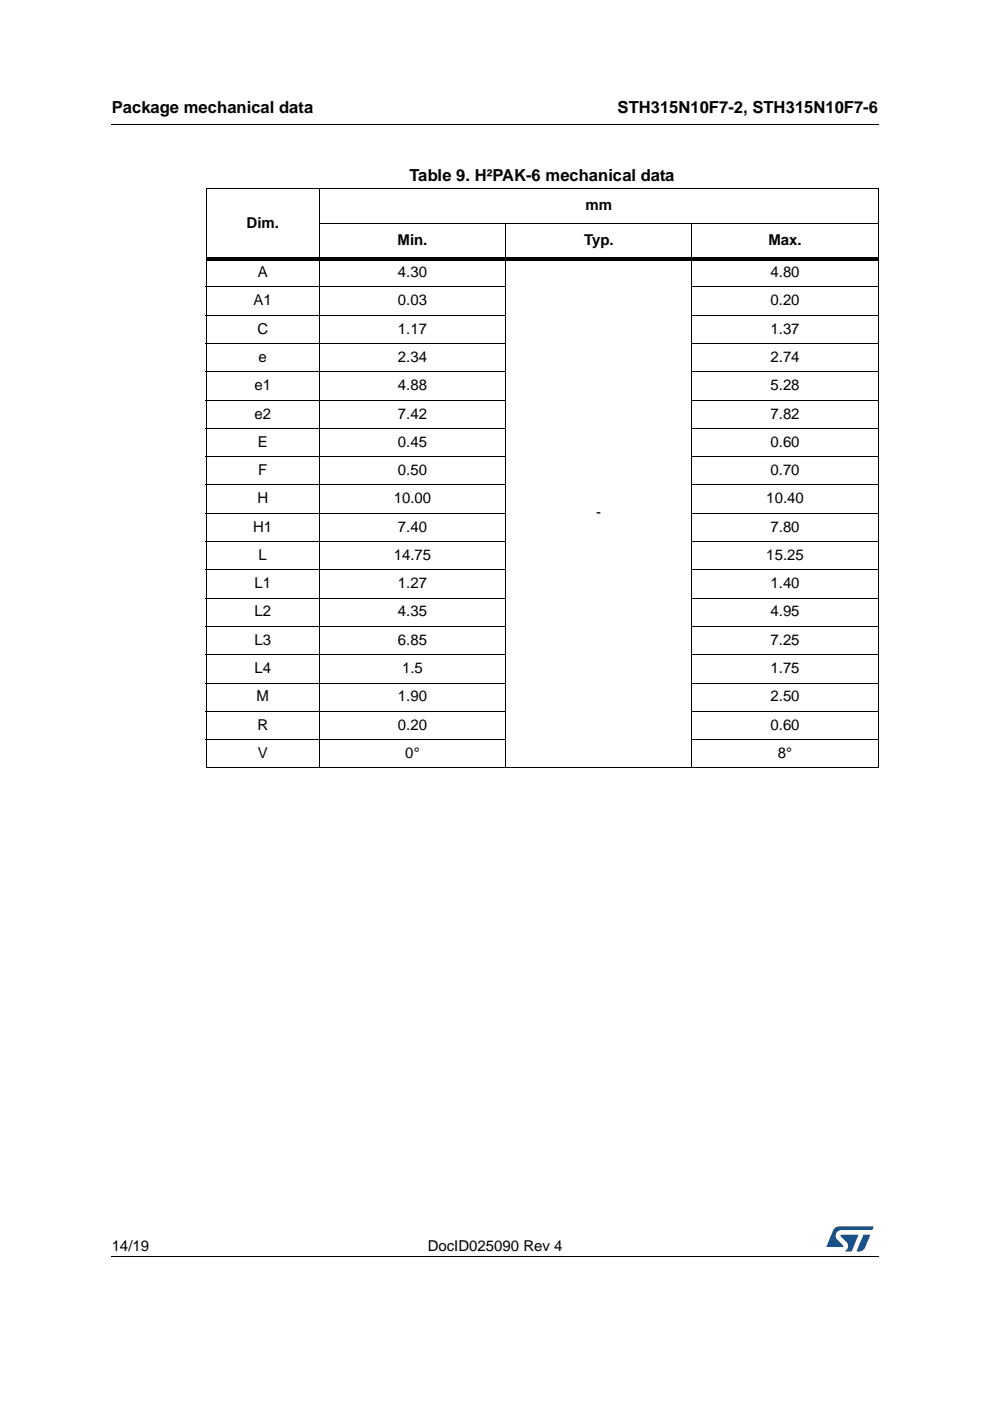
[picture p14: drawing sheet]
<svg xmlns="http://www.w3.org/2000/svg" width="210mm" height="297mm" viewBox="0 0 210 297" stroke-linecap="round" stroke-linejoin="round" font-family="sans-serif">
<defs><g id="words">
<g font-size="3.5">
<text x="23.7" y="23.9">Package mechanical data</text>
<text x="130.9" y="23.9">STH315N10F7-2, STH315N10F7-6</text>
<text x="86.8" y="38.5">Table 9. H²PAK-6 mechanical data</text>
</g>
<g font-size="3.2">
<text x="124.1" y="44.6">mm</text>
<text x="52.3" y="48.3">Dim.</text>
<text x="84.3" y="52">Min.</text>
<text x="123.8" y="52">Typ.</text>
<text x="162.9" y="52">Max.</text>
<text x="54.7" y="58.7">A</text>
<text x="84.4" y="58.7">4.30</text>
<text x="163.4" y="58.7">4.80</text>
<text x="53.8" y="64.7">A1</text>
<text x="84.4" y="64.7">0.03</text>
<text x="163.4" y="64.7">0.20</text>
<text x="54.6" y="70.7">C</text>
<text x="84.4" y="70.7">1.17</text>
<text x="163.4" y="70.7">1.37</text>
<text x="54.8" y="76.7">e</text>
<text x="84.4" y="76.7">2.34</text>
<text x="163.4" y="76.7">2.74</text>
<text x="53.9" y="82.7">e1</text>
<text x="84.4" y="82.7">4.88</text>
<text x="163.4" y="82.7">5.28</text>
<text x="53.9" y="88.7">e2</text>
<text x="84.4" y="88.7">7.42</text>
<text x="163.4" y="88.7">7.82</text>
<text x="54.7" y="94.7">E</text>
<text x="84.4" y="94.7">0.45</text>
<text x="163.4" y="94.7">0.60</text>
<text x="54.7" y="100.7">F</text>
<text x="84.4" y="100.7">0.50</text>
<text x="163.4" y="100.7">0.70</text>
<text x="54.6" y="106.7">H</text>
<text x="83.5" y="106.7">10.00</text>
<text x="162.5" y="106.7">10.40</text>
<text x="53.7" y="112.7">H1</text>
<text x="84.4" y="112.7">7.40</text>
<text x="126.4" y="109.7">-</text>
<text x="163.4" y="112.7">7.80</text>
<text x="54.8" y="118.7">L</text>
<text x="83.5" y="118.7">14.75</text>
<text x="162.5" y="118.7">15.25</text>
<text x="53.9" y="124.7">L1</text>
<text x="84.4" y="124.7">1.27</text>
<text x="163.4" y="124.7">1.40</text>
<text x="53.9" y="130.7">L2</text>
<text x="84.4" y="130.7">4.35</text>
<text x="163.4" y="130.7">4.95</text>
<text x="53.9" y="136.7">L3</text>
<text x="84.4" y="136.7">6.85</text>
<text x="163.4" y="136.7">7.25</text>
<text x="53.9" y="142.7">L4</text>
<text x="85.3" y="142.7">1.5</text>
<text x="163.4" y="142.7">1.75</text>
<text x="54.4" y="148.7">M</text>
<text x="84.4" y="148.7">1.90</text>
<text x="163.4" y="148.7">2.50</text>
<text x="54.6" y="154.7">R</text>
<text x="84.4" y="154.7">0.20</text>
<text x="163.4" y="154.7">0.60</text>
<text x="54.7" y="160.7">V</text>
<text x="85.9" y="160.7">0°</text>
<text x="164.9" y="160.7">8°</text>
<text x="23.7" y="265.1">14/19</text>
<text x="90.7" y="265.1">DocID025090 Rev 4</text>
</g>
</g></defs>
<path d="M23.6 26.2l.1 .2zM23.6 266.3l.1 .1z" fill="#000"/>
<path d="M23.7 26.3h162.6M23.7 266.4h162.6" fill="none" stroke="#000" stroke-width=".21"/>
<path d="M175.2 260h10v5.3h-10z" fill="#fff"/>
<g fill="#19518a">
<path d="M176.9 260.5l1-.5 7.3 .1-.3 .7h-6.4a1.31 1.31 0 0 0-1.3 1.1 1.31 1.31 0 0 0 .8 1.4l.7 .7 .1 .3-3.6 .1z"/>
<path d="M183.1 261.8h1.4l-.6 1.6a2.16 2.16 0 0 1-1.3 1.9l-1-.1z"/>
<path d="M178.3 261.8l3.7 .1-1.4 3.3-1.5 .1a1.43 1.43 0 0 0 .6-1.7l-1.4-1.4z"/>
</g>
<g fill="none" stroke="#000" stroke-width=".21">
<path d="M67.7 40v122.9M43.6 40h142.7M43.7 40.1v122.6M67.6 47.5h118.7M107.2 47.4v115.5M146.7 47.4v115.5M186.2 40.1v122.6M43.6 60.8h63.7M43.6 66.8h63.7M43.6 72.9h63.7M43.6 78.8h63.7M146.6 60.8h39.7"/>
<path d="M146.6 66.8h39.7M146.6 72.9h39.7M146.6 78.8h39.7M43.6 84.8h63.7M43.6 90.8h63.7M43.6 96.8h63.7M146.6 84.8h39.7M146.6 90.8h39.7M146.6 96.8h39.7M43.6 102.8h63.7M43.6 108.8h63.7M43.6 114.8h63.7"/>
<path d="M146.6 102.8h39.7M146.6 108.8h39.7M146.6 114.8h39.7M43.6 120.8h63.7M43.6 126.8h63.7M43.6 132.8h63.7M43.6 138.8h63.7M146.6 120.8h39.7M146.6 126.8h39.7M146.6 132.8h39.7M146.6 138.8h39.7M43.6 144.8h63.7"/>
<path d="M43.6 150.8h63.7M43.6 156.8h63.7M146.6 144.8h39.7M146.6 150.8h39.7M146.6 156.8h39.7M43.6 162.8h142.7"/>
</g>
<path d="M43.6 54.5h142.7v.7h-142.7z" fill="#000"/>
<use href="#words"/>
</svg>
